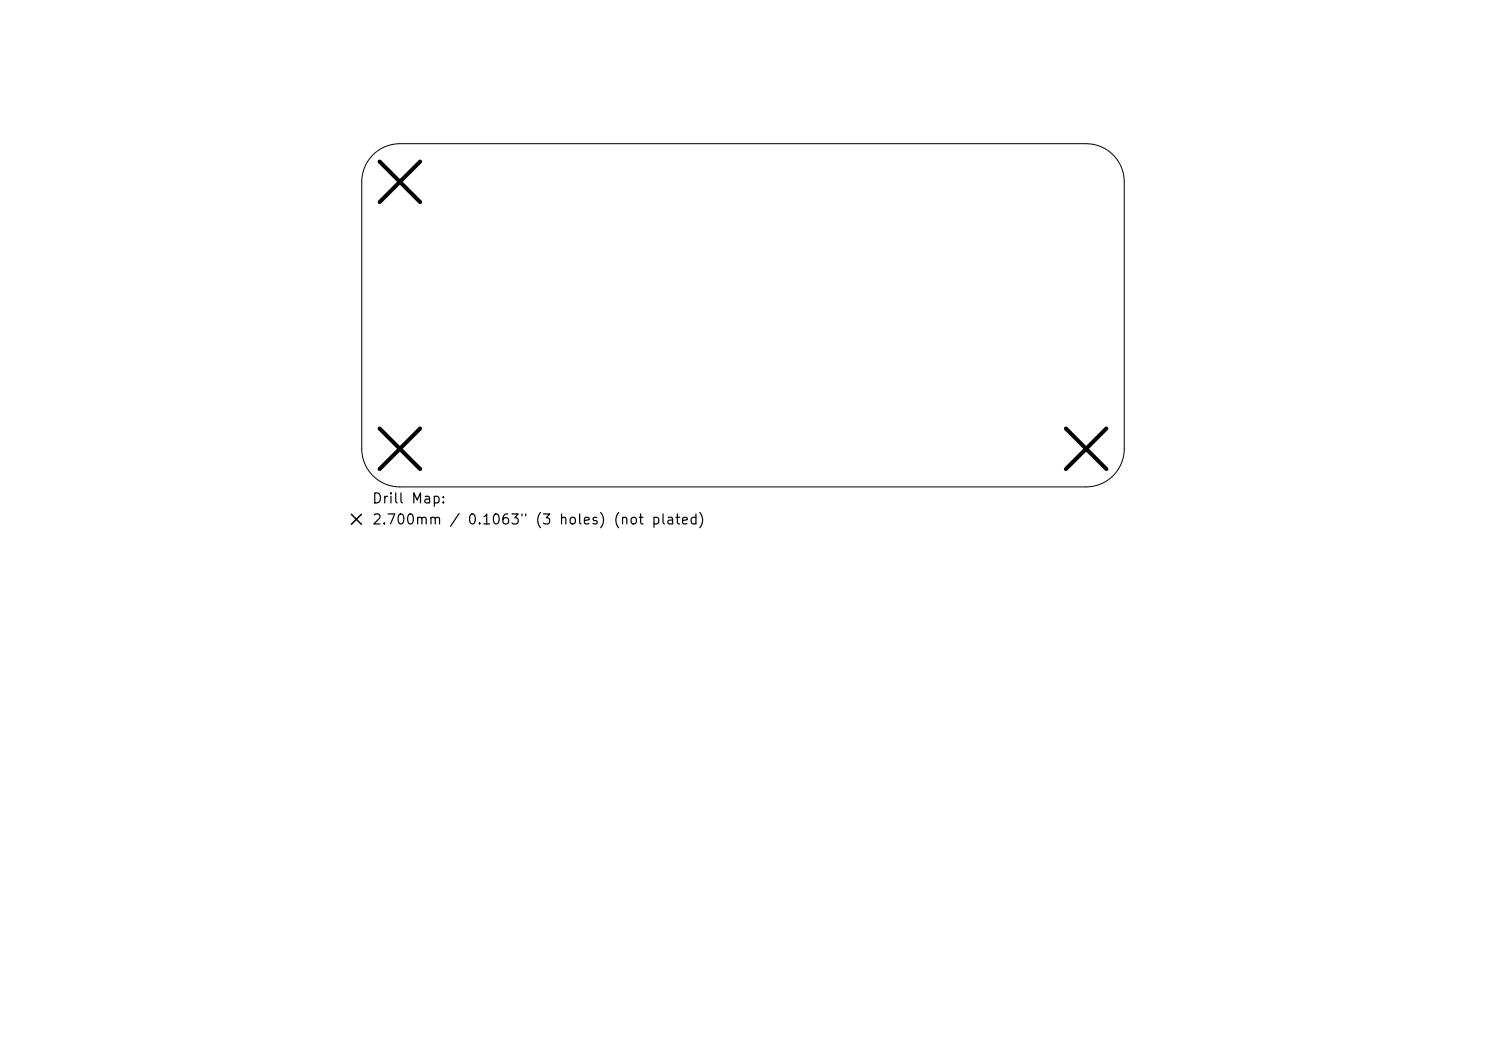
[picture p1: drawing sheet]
<svg xmlns="http://www.w3.org/2000/svg" width="297mm" height="210mm" viewBox="0 0 297 210" stroke-linecap="round" stroke-linejoin="round" font-family="sans-serif">
<defs><g id="words">
<g font-size="2">
<text x="74.2" y="101.1">Drill Map:</text>
<text x="74.2" y="105.3">2.700mm / 0.1063&quot; (3 holes) (not plated)</text>
</g>
</g></defs>
<path d="M74.5 30.9a7.6 7.6 0 0 1 5.4-2.2h137.2a7.6 7.6 0 0 1 7.6 7.6v53.4a7.6 7.6 0 0 1-7.6 7.6h-137.2a7.6 7.6 0 0 1-7.6-7.6v-53.4a7.6 7.6 0 0 1 2.2-5.4z" fill="none" stroke="#000" stroke-width=".2"/>
<path d="M75.9 32.3l8.1 8.1M84 32.3l-8.1 8.1M75.9 85.6l8.1 8.1M84 85.6l-8.1 8.1M213 85.6l8.1 8.1M221.1 85.6l-8.1 8.1" fill="none" stroke="#000" stroke-width=".81"/>
<path d="M70.2 102.8l2 2M72.2 102.8l-2 2" fill="none" stroke="#000" stroke-width=".3"/>
<use href="#words"/>
</svg>
